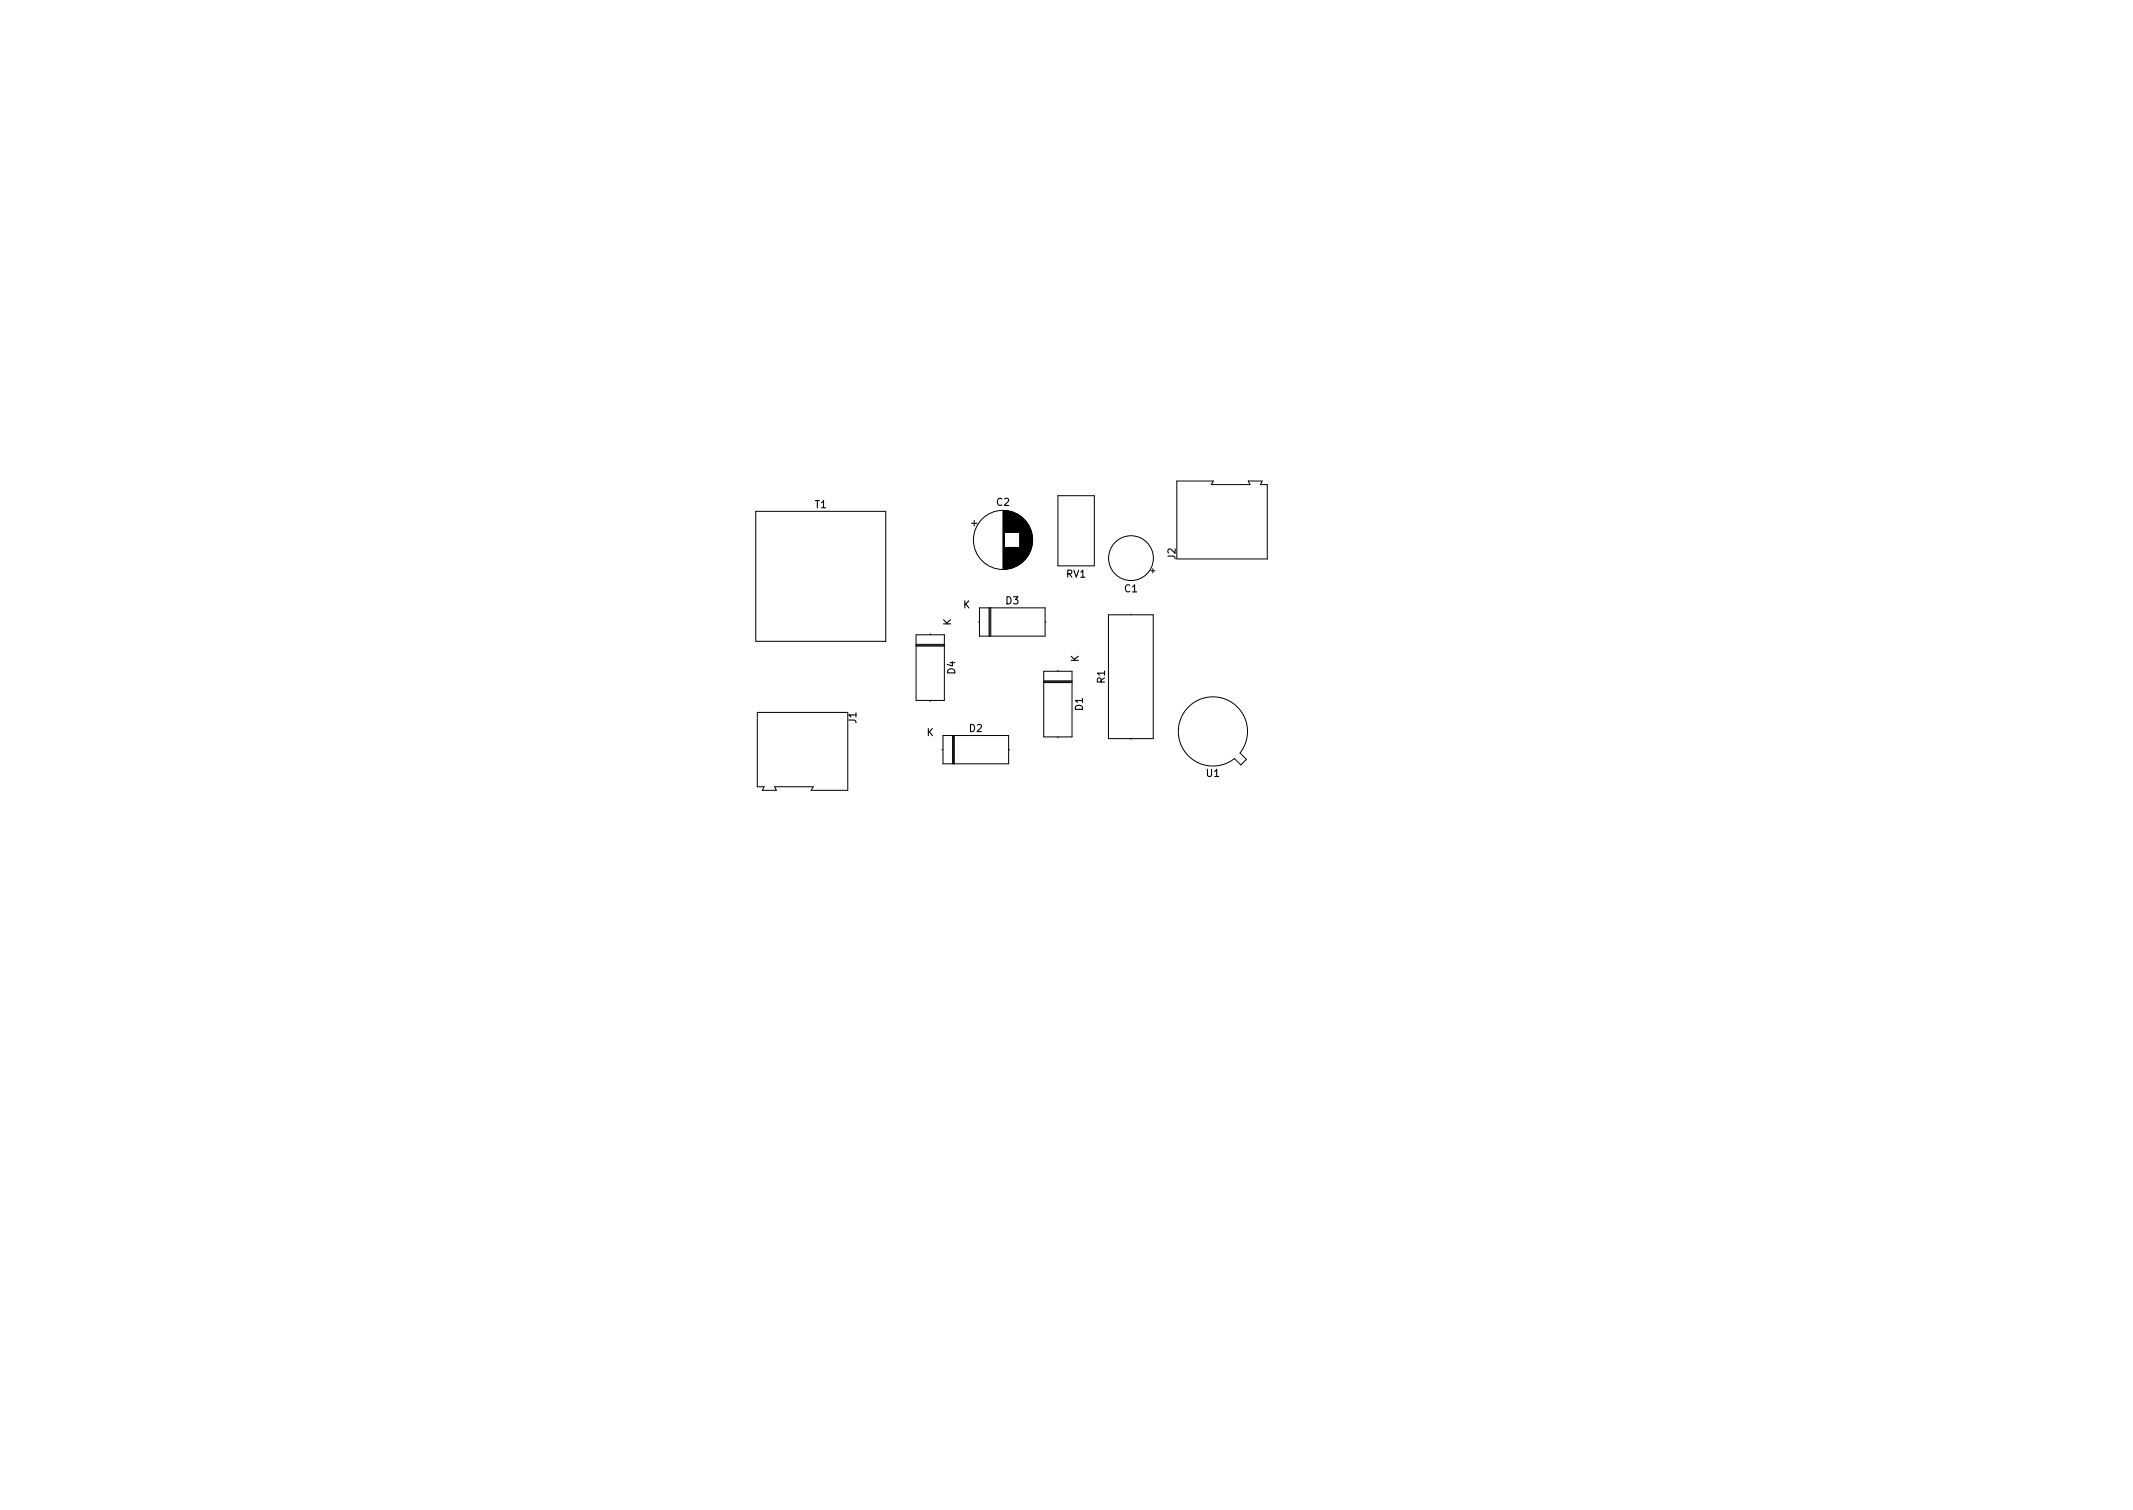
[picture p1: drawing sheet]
<svg xmlns="http://www.w3.org/2000/svg" width="297mm" height="210mm" viewBox="0 0 297 210" stroke-linecap="round" stroke-linejoin="round" font-family="sans-serif">
<defs><g id="words">
<g font-size="1.4">
<text x="113.5" y="70.7">T1</text>
<text x="138.8" y="70.4">C2</text>
<text x="163.7" y="77.9" transform="rotate(-90 163.7 77.9)">J2</text>
<text x="148.5" y="80.4">RV1</text>
<text x="156.6" y="82.5">C1</text>
<text x="132.4" y="87.1" transform="rotate(-90 132.4 87.1)">K</text>
<text x="134.1" y="84.7">K</text>
<text x="140.1" y="84.1">D3</text>
<text x="133" y="93.8" transform="rotate(-90 133 93.8)">D4</text>
<text x="150.2" y="92.2" transform="rotate(-90 150.2 92.2)">K</text>
<text x="153.9" y="95.1" transform="rotate(-90 153.9 95.1)">R1</text>
<text x="119.2" y="100.7" transform="rotate(-90 119.2 100.7)">J1</text>
<text x="135" y="101.9">D2</text>
<text x="150.8" y="98.9" transform="rotate(-90 150.8 98.9)">D1</text>
<text x="129" y="102.5">K</text>
<text x="168" y="108.2">U1</text>
</g>
</g></defs>
<g fill="none" stroke="#000" stroke-width=".14">
<path d="M105.2 71.2h18.2v18.1h-18.2zM135.3 72.9h.8M135.7 72.5v.8M139.7 71.1v8.2M139.8 71.1v8.2M139.9 71.1v8.2M139.9 71.1v3M139.9 76.2v3.1M140 71.1v3M140 76.2v3M140.1 71.1v3M140.1 76.2v3"/>
<path d="M140.2 71.1v3M140.2 76.2v3M140.3 71.1v3M140.3 76.2v3M140.4 71.2v2.9M140.4 76.2v3M140.5 71.2v2.9M140.5 76.2v3M140.6 71.2v2.9M140.6 76.2v3M140.6 76.2v2.9M140.7 71.2v2.9"/>
<path d="M140.7 76.2v2.9M140.8 71.2v2.9M140.8 76.2v2.9M140.8 71.3v2.8M140.9 71.3v2.8M140.9 76.2v2.9M141 71.3v2.8M141 76.2v2.9M141 76.2v2.8M141.1 71.3v2.8M141.1 76.2v2.8M141.1 71.4v2.7"/>
<path d="M141.2 71.4v2.7M141.2 76.2v2.8M141.3 71.4v2.7M141.3 76.2v2.7M141.4 71.5v2.6M141.4 76.2v2.7M141.5 71.5v2.6M141.5 76.2v2.6M141.6 71.6v2.5M141.6 76.2v2.6M141.7 71.6v2.5M141.7 76.2v2.5"/>
<path d="M141.8 71.7v2.4M141.8 76.2v2.5M141.8 76.2v2.4M141.9 71.7v2.4M141.9 76.2v2.4M141.9 71.8v2.3M142 71.8v2.3M142 76.2v2.4M142 71.8v6.7M142.1 71.9v6.6M142.2 71.9v6.5M142.2 72v6.4"/>
<path d="M142.3 72v6.3M142.3 72.1v6.2M142.4 72.1v6.2M142.4 72.1v6.1M142.4 72.2v6M142.5 72.2v6M142.5 72.2v5.9M142.6 72.3v5.8M142.6 72.3v5.7M142.6 72.4v5.6M142.7 72.4v5.6M142.7 72.4v5.5"/>
<path d="M142.8 72.5v5.4M142.8 72.5v5.3M142.8 72.6v5.2M142.9 72.6v5.1M142.9 72.7v5M143 72.7v4.9M143 72.8v4.8M143 72.8v4.7M143.1 72.9v4.6M143.1 73v4.4M143.2 73v4.3M143.2 73.1v4.2"/>
<path d="M143.2 73.1v4.1M143.3 73.2v3.9M143.3 73.3v3.8M143.4 73.4v3.6M143.4 73.4v3.5M143.4 73.5v3.3M143.5 73.6v3.1M143.5 73.7v2.9M143.6 73.8v2.7M143.6 73.9v2.5M143.6 74.1v2.2M143.7 74.2v1.9"/>
<path d="M143.7 74.4v1.5M143.8 74.6v1.1M147.3 69h5.1v9.8h-5.1zM160.2 79.5h.6M160.5 79.2v.6M163.9 67h5.1l-.3 .5h5.4l-.3-.5h2l-.3 .5h1v10.3h-12.6zM105.5 99.2h12.6v10.8h-5.1l.3-.5h-5.4l.2 .5h-1.9l.2-.5h-.9zM127.6 89.7h3.9M127.6 90h3.9M127.6 89.8h3.9M127.6 88.4h3.9v9.1h-3.9zM129.5 88.2v.2"/>
<path d="M129.5 97.5v.2M136.3 86.6h.1M136.4 84.6h9.1v4h-9.1zM137.7 84.6v4M137.9 84.6v4M138 84.6v4M145.3 93.5h4v9.1h-4zM145.3 94.9h4M145.3 95h4M145.3 94.8h4M145.5 86.6h.2M147.3 93.3v.2"/>
<path d="M154.4 85.6h6.2v17.2h-6.2zM157.5 85.5v.1M165.4 98.5a4.8 4.8 0 0 1 6.7-.3 4.8 4.8 0 0 1 .6 6.6l.9 .9-.8 .8-.9-.9a4.8 4.8 0 0 1-6.5-.5 4.8 4.8 0 0 1 0-6.6zM131.2 104.4h.1M131.3 102.4h9.2v4h-9.2zM132.7 102.4v4M132.8 102.4v4M132.9 102.4v4M140.5 104.4h.1M147.3 102.6v.1M157.5 102.8v.1"/>
<circle cx="139.7" cy="75.2" r="4.1"/>
<circle cx="157.5" cy="77.7" r="3.1"/>
</g>
<use href="#words"/>
</svg>
